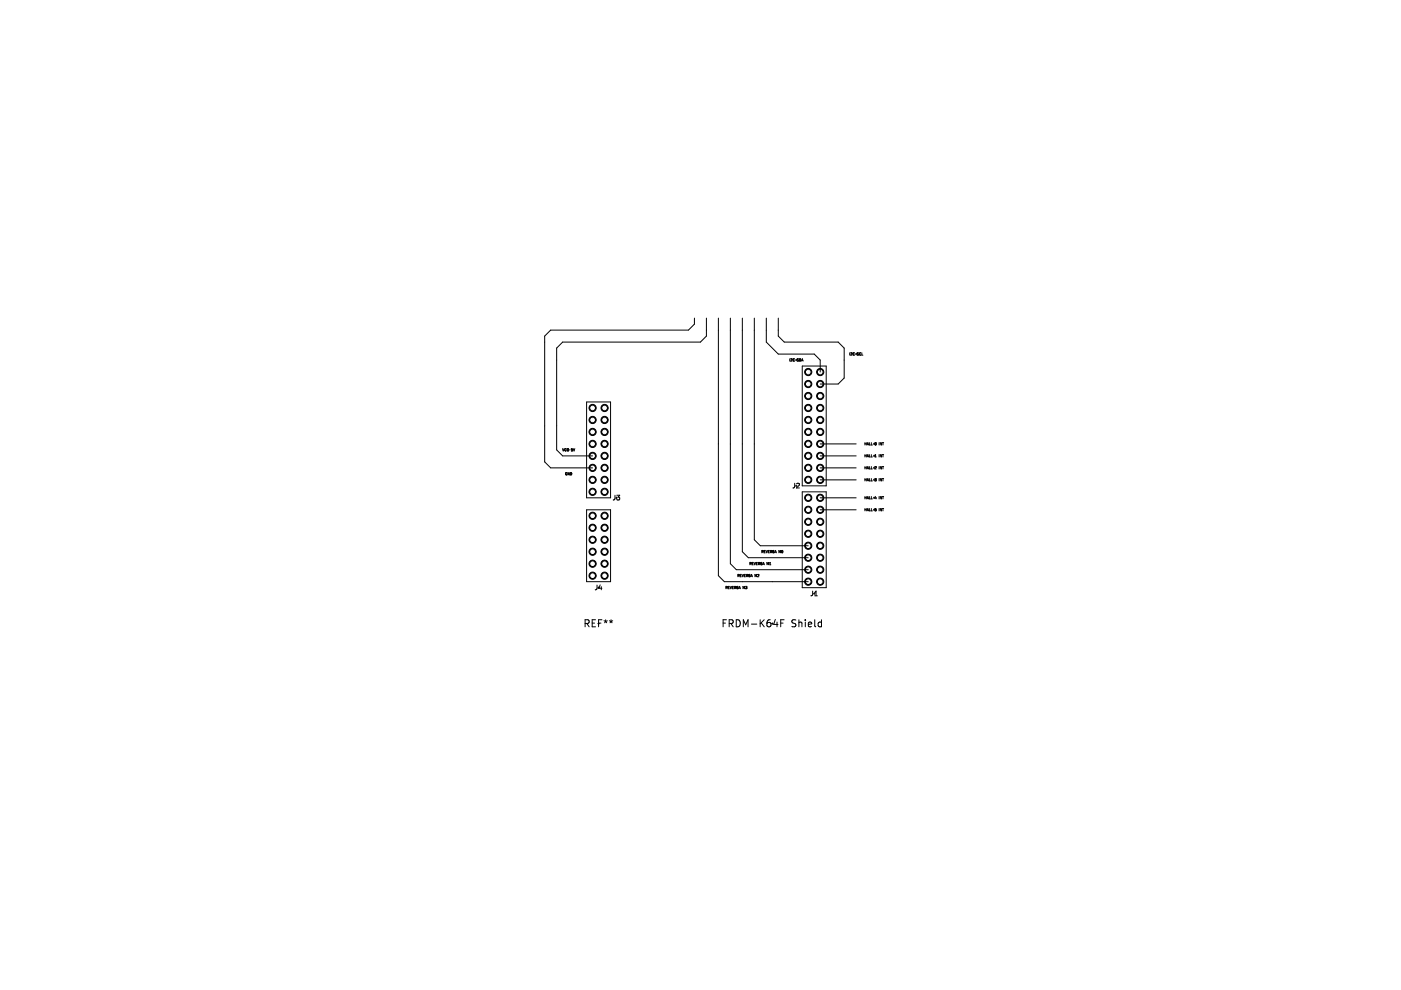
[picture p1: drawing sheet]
<svg xmlns="http://www.w3.org/2000/svg" width="297mm" height="210mm" viewBox="0 0 297 210" stroke-linecap="round" stroke-linejoin="round" font-family="sans-serif">
<g fill="#000" stroke="#000" stroke-width=".21">
<circle cx="171.4" cy="78.9" r=".76"/>
<circle cx="173.9" cy="78.9" r=".76"/>
<circle cx="125.6" cy="91.6" r=".76"/>
<circle cx="125.6" cy="86.5" r=".76"/>
<circle cx="125.6" cy="94.1" r=".76"/>
<circle cx="125.6" cy="99.2" r=".76"/>
<circle cx="125.6" cy="89" r=".76"/>
<circle cx="125.6" cy="96.7" r=".76"/>
<circle cx="128.2" cy="96.7" r=".76"/>
<circle cx="128.2" cy="89" r=".76"/>
<circle cx="128.2" cy="99.2" r=".76"/>
<circle cx="128.2" cy="86.5" r=".76"/>
<circle cx="128.2" cy="94.1" r=".76"/>
<circle cx="128.2" cy="91.6" r=".76"/>
<circle cx="171.4" cy="89" r=".76"/>
<circle cx="171.4" cy="96.7" r=".76"/>
<circle cx="171.4" cy="94.1" r=".76"/>
<circle cx="171.4" cy="86.5" r=".76"/>
<circle cx="171.4" cy="84" r=".76"/>
<circle cx="171.4" cy="99.2" r=".76"/>
<circle cx="171.4" cy="91.6" r=".76"/>
<circle cx="171.4" cy="81.4" r=".76"/>
<circle cx="173.9" cy="99.2" r=".76"/>
<circle cx="173.9" cy="96.7" r=".76"/>
<circle cx="173.9" cy="89" r=".76"/>
<circle cx="173.9" cy="91.6" r=".76"/>
<circle cx="173.9" cy="81.4" r=".76"/>
<circle cx="173.9" cy="84" r=".76"/>
<circle cx="173.9" cy="94.1" r=".76"/>
<circle cx="173.9" cy="86.5" r=".76"/>
<circle cx="125.6" cy="111.9" r=".76"/>
<circle cx="125.6" cy="119.5" r=".76"/>
<circle cx="125.6" cy="109.4" r=".76"/>
<circle cx="125.6" cy="117" r=".76"/>
<circle cx="125.6" cy="101.7" r=".76"/>
<circle cx="125.6" cy="114.4" r=".76"/>
<circle cx="125.6" cy="104.3" r=".76"/>
<circle cx="128.2" cy="109.4" r=".76"/>
<circle cx="128.2" cy="114.4" r=".76"/>
<circle cx="128.2" cy="111.9" r=".76"/>
<circle cx="128.2" cy="119.5" r=".76"/>
<circle cx="128.2" cy="101.7" r=".76"/>
<circle cx="128.2" cy="104.3" r=".76"/>
<circle cx="128.2" cy="117" r=".76"/>
<circle cx="171.4" cy="101.7" r=".76"/>
<circle cx="171.4" cy="110.6" r=".76"/>
<circle cx="171.4" cy="115.7" r=".76"/>
<circle cx="171.4" cy="113.2" r=".76"/>
<circle cx="171.4" cy="105.6" r=".76"/>
<circle cx="171.4" cy="118.3" r=".76"/>
<circle cx="171.4" cy="108.1" r=".76"/>
<circle cx="173.9" cy="113.2" r=".76"/>
<circle cx="173.9" cy="108.1" r=".76"/>
<circle cx="173.9" cy="115.7" r=".76"/>
<circle cx="173.9" cy="105.6" r=".76"/>
<circle cx="173.9" cy="118.3" r=".76"/>
<circle cx="173.9" cy="110.6" r=".76"/>
<circle cx="173.9" cy="101.7" r=".76"/>
<circle cx="125.6" cy="122.1" r=".76"/>
<circle cx="128.2" cy="122.1" r=".76"/>
<circle cx="171.4" cy="120.8" r=".76"/>
<circle cx="171.4" cy="123.3" r=".76"/>
<circle cx="173.9" cy="120.8" r=".76"/>
<circle cx="173.9" cy="123.3" r=".76"/>
</g>
<g fill="#fff" stroke="#fff" stroke-width=".21">
<circle cx="128.2" cy="109.4" r=".38"/>
<circle cx="125.6" cy="109.4" r=".38"/>
<circle cx="128.2" cy="111.9" r=".38"/>
<circle cx="125.6" cy="111.9" r=".38"/>
<circle cx="128.2" cy="114.4" r=".38"/>
<circle cx="125.6" cy="114.4" r=".38"/>
<circle cx="128.2" cy="117" r=".38"/>
<circle cx="125.6" cy="117" r=".38"/>
<circle cx="128.2" cy="119.5" r=".38"/>
<circle cx="125.6" cy="119.5" r=".38"/>
<circle cx="128.2" cy="122.1" r=".38"/>
<circle cx="125.6" cy="122.1" r=".38"/>
<circle cx="125.6" cy="86.5" r=".38"/>
<circle cx="128.2" cy="86.5" r=".38"/>
<circle cx="125.6" cy="89" r=".38"/>
<circle cx="128.2" cy="89" r=".38"/>
<circle cx="125.6" cy="91.6" r=".38"/>
<circle cx="128.2" cy="91.6" r=".38"/>
<circle cx="125.6" cy="94.1" r=".38"/>
<circle cx="128.2" cy="94.1" r=".38"/>
<circle cx="125.6" cy="96.7" r=".38"/>
<circle cx="128.2" cy="96.7" r=".38"/>
<circle cx="125.6" cy="99.2" r=".38"/>
<circle cx="128.2" cy="99.2" r=".38"/>
<circle cx="125.6" cy="101.7" r=".38"/>
<circle cx="128.2" cy="101.7" r=".38"/>
<circle cx="125.6" cy="104.3" r=".38"/>
<circle cx="128.2" cy="104.3" r=".38"/>
<circle cx="171.4" cy="101.7" r=".38"/>
<circle cx="173.9" cy="101.7" r=".38"/>
<circle cx="171.4" cy="99.2" r=".38"/>
<circle cx="173.9" cy="99.2" r=".38"/>
<circle cx="171.4" cy="96.7" r=".38"/>
<circle cx="173.9" cy="96.7" r=".38"/>
<circle cx="171.4" cy="94.1" r=".38"/>
<circle cx="173.9" cy="94.1" r=".38"/>
<circle cx="171.4" cy="91.6" r=".38"/>
<circle cx="173.9" cy="91.6" r=".38"/>
<circle cx="171.4" cy="89" r=".38"/>
<circle cx="173.9" cy="89" r=".38"/>
<circle cx="171.4" cy="86.5" r=".38"/>
<circle cx="173.9" cy="86.5" r=".38"/>
<circle cx="171.4" cy="84" r=".38"/>
<circle cx="173.9" cy="84" r=".38"/>
<circle cx="171.4" cy="81.4" r=".38"/>
<circle cx="173.9" cy="81.4" r=".38"/>
<circle cx="171.4" cy="78.9" r=".38"/>
<circle cx="173.9" cy="78.9" r=".38"/>
<circle cx="171.4" cy="123.3" r=".38"/>
<circle cx="173.9" cy="123.3" r=".38"/>
<circle cx="171.4" cy="120.8" r=".38"/>
<circle cx="173.9" cy="120.8" r=".38"/>
<circle cx="171.4" cy="118.3" r=".38"/>
<circle cx="173.9" cy="118.3" r=".38"/>
<circle cx="171.4" cy="115.7" r=".38"/>
<circle cx="173.9" cy="115.7" r=".38"/>
<circle cx="171.4" cy="113.2" r=".38"/>
<circle cx="173.9" cy="113.2" r=".38"/>
<circle cx="171.4" cy="110.6" r=".38"/>
<circle cx="173.9" cy="110.6" r=".38"/>
<circle cx="171.4" cy="108.1" r=".38"/>
<circle cx="173.9" cy="108.1" r=".38"/>
<circle cx="171.4" cy="105.6" r=".38"/>
<circle cx="173.9" cy="105.6" r=".38"/>
</g>
<g fill="none" stroke="#000" stroke-width=".21">
<path d="M147.2 67.5v1.2l-1.2 1.3h-29.2l-1.3 1.3v26.6l1.3 1.3h8.8M149.8 67.5v3.8l-1.3 1.2h-29.2l-1.3 1.3v21.6l1.3 1.3h6.3M152.3 67.5v54.6l1.3 1.2h17.8M154.9 67.5v52l1.2 1.3h15.3M157.4 67.5v49.5l1.3 1.3h12.7M159.9 67.5v46.9l1.3 1.3h10.2M162.5 67.5v5l2.5 2.6h7.6l1.3 1.2v2.6M165 67.5v3.8l1.3 1.2h11.4l1.3 1.3v6.4l-1.3 1.2h-3.8M167.4 76.1v.5M167.7 76.1h.1M167.7 76.1l.2 .1-.3 .4h.3M168.4 76.1a.23 .23 0 0 0-.3 .2 .23 .23 0 0 0 .3 .2"/>
<path d="M168.7 76.3h.3M168.8 76.2v.3M169.3 76.1h-.3l.3 .4h-.3M169.5 76.1a.25 .25 0 0 1 .3 .2 .25 .25 0 0 1-.3 .3zM169.9 76.6l.2-.5 .2 .5M170 76.4h.2M170.1 77.6h5.1v25.4h-5.1zM180.2 74.8v.5M180.4 74.8h.1M180.4 74.8l.3 .1-.4 .4h.4M181.2 74.8h-.1a.23 .23 0 0 0-.3 .3 .23 .23 0 0 0 .4 .1M181.4 75.1h.3"/>
<path d="M181.5 74.9v.3M181.7 75.3h.3M181.7 75h.1M181.7 74.8v.2M181.8 74.8h.2M181.8 75l.2 .1M181.8 74.8h-.1M182 75.1h.1M182 75.2v.1M182 75.1v.1M182.4 74.8h.1M182.4 75.3h.1"/>
<path d="M182.4 74.8l-.2 .2 .2 .3M182.5 75.3h-.1M182.5 74.8h.1M182.5 75.2v.1M182.7 74.8v.5h.3M119.3 95.1l.1 .5 .2-.5M120 95.2v-.1a.23 .23 0 0 0-.3 .3 .23 .23 0 0 0 .3 .2M120.4 95.4h.3M120.5 95.1a.23 .23 0 0 0-.3 .3 .23 .23 0 0 0 .3 .2M120.5 95.1v.1M120.5 95.6h.1M120.6 95.2v.4"/>
<path d="M121.1 95.6h.1M121.1 95.3l.3 .1-.1 .2h-.2M121.1 95.3v.1M121.4 95.1h-.3v.3M121.5 95.1l.2 .5 .2-.5M124.4 85.2h5.1v20.4h-5.1zM173.9 99.2h7.6M173.9 96.7h7.6M173.9 94.1h7.6M183.4 93.8v.5M183.4 96.4v.5M183.4 98.9v.5"/>
<path d="M183.4 94.1h.3M183.4 96.6h.3M183.4 99.2h.3M183.7 93.8v.5M183.7 96.4v.5M183.7 98.9v.5M183.8 94.3l.2-.5 .2 .5M183.8 96.9l.2-.5 .2 .5M183.8 99.4l.2-.5 .2 .5M183.9 94.2h.2M183.9 96.7h.2M183.9 99.3h.2"/>
<path d="M184.3 93.8v.5h.3M184.3 96.4v.5h.3M184.3 98.9v.5h.3M184.7 93.8v.5h.3M184.7 96.4v.5h.3M184.7 98.9v.5h.3M185.2 99.2h.3M185.2 96.7h.3M185.2 94.1h.3M185.3 94v.3M185.3 96.5v.3M185.3 99v.4"/>
<path d="M185.5 96.9h.3M185.5 96.5l.1-.1v.5M185.5 99l.3 .1-.3 .3h.3M185.5 99h.1M185.5 93.9v.3M185.6 93.9h.1M185.6 93.9h-.1M185.7 93.9h.1M185.7 93.9v.4h-.1l-.1-.1M186.4 93.8v.5M186.4 96.4v.5M186.4 98.9v.5"/>
<path d="M186.9 93.8v.5l-.3-.5v.5M186.9 96.4v.5l-.3-.5v.5M186.9 98.9v.5l-.3-.5v.5M187.1 93.8h.3M187.1 96.4h.3M187.1 98.9h.3M187.2 93.8v.5M187.2 96.4v.5M187.2 98.9v.5M120.2 100.2a.23 .23 0 0 0-.3 .3 .23 .23 0 0 0 .3 .1l-.1-.1M120.4 100.5h.3M120.6 100.3v.3"/>
<path d="M120.7 100.2v.5l-.3-.5v.5M120.9 100.2a.25 .25 0 0 1 .3 .2 .25 .25 0 0 1-.3 .3zM124.4 108.1h5.1v15.2h-5.1zM130.4 105l-.1 .9-.3 .1M130.6 105.6h.3M130.7 105.4v.3M130.8 105h.6l-.3 .4 .2 .1v.4h-.5M159.1 119.5l.2 .2M159.2 119.5h-.2M159.2 119.5h.1M159.2 119.5v-.2l-.2-.1v.5M159.5 119.5h.2"/>
<path d="M159.7 119.2h-.2v.5h.2M159.9 119.2l.1 .5 .2-.5M160.4 119.5h.1M160.6 119.2h-.2v.5h.2M160.8 119.5h.6M160.9 119.5l.2 .2M161.1 119.5h-.1M161.1 119.5h.1M161.1 119.5v-.2l-.3-.1v.5M161.2 119.4v.3M161.3 119.4l.3 .2M161.3 119.3v.1"/>
<path d="M161.6 119.6h.1M161.6 119.6l-.3 .1M161.6 119.3h-.3M161.6 117l.2 .2M161.7 119.7l.2-.5 .2 .5M161.8 116.9l-.3 .1M161.8 119.6h.2M161.8 116.9h.1M161.8 116.9v-.2h-.3v.5M162 116.9h.2M162.3 116.7h-.3v.5h.3M162.4 116.7l.2 .5 .1-.5"/>
<path d="M162.6 119.7v-.5l.2 .4 .1-.4v.5M162.9 116.9h.2M163.1 116.7h-.2v.5h.2M163.2 119.7h.2M163.2 119.4l.1-.2v.5M163.4 117h.5M163.5 117l.1 .2M163.6 116.7h-.2v.5M163.6 116.7h.1M163.6 116.7v.3M163.7 116.8v.4M163.8 117.2h.2"/>
<path d="M163.8 116.9h.1M163.9 116.9l.1 .1M164 117h.1M164.1 117.2h-.1M164.1 117v.1M164.1 117.1v.1M164.1 116.7l-.3 .2M164.1 117.1h.1M164.3 117.2l.1-.5 .2 .5M164.3 117.1h.3M165.1 117.2v-.5l.2 .4 .2-.4v.5M165.7 116.8h.3l-.1 .4-.2-.1z"/>
<path d="M168.5 102.5l-.1 .8-.3 .2M168.7 103h.3M168.8 102.8v.4M168.9 102.6l.4-.1 .2 .2-.6 .8h.6M170.1 104.3h5.1v20.3h-5.1zM173.9 108.1h7.6M173.9 105.6h7.6M173.9 101.7h7.6M183.4 108.1h.3M183.4 101.5v.5M183.4 105.3v.5M183.4 107.8v.5"/>
<path d="M183.4 105.5h.3M183.4 101.7h.3M183.7 101.5v.5M183.7 105.3v.5M183.7 107.8v.5M183.8 108.3l.2-.5 .2 .5M183.8 105.8l.2-.5 .2 .5M183.8 102l.2-.5 .2 .5M183.9 108.2h.2M183.9 105.6h.2M183.9 101.8h.2M184.3 107.8v.5h.3"/>
<path d="M184.3 101.5v.5h.3M184.3 105.3v.5h.3M184.7 107.8v.5h.3M184.7 101.5v.5h.3M184.7 105.3v.5h.3M185.2 108.1h.3M185.2 105.6h.3M185.2 101.7h.3M185.3 101.6v.3M185.3 105.4v.3M185.3 107.9v.4M185.5 101.5h.3l-.2 .2 .2 .2h-.3"/>
<path d="M185.5 108.1h.3M185.5 108.3h.1M185.6 105.3l-.1 .3h.3M185.7 105.4v.4M185.8 107.8h-.3v.3M185.8 108.1h.1M185.8 108.1l-.1 .2h-.2M186.4 101.5v.5M186.4 105.3v.5M186.4 107.8v.5M186.9 101.5v.5l-.3-.5v.5M186.9 105.3v.5l-.3-.5v.5"/>
<path d="M186.9 107.8v.5l-.3-.5v.5M187.1 107.8h.3M187.1 105.3h.3M187.1 101.5h.3M187.2 101.5v.5M187.2 105.3v.5M187.2 107.8v.5M124.1 132.2l.7-.1 .1-.2-.1-.4-.7-.1v1.5M124.4 132.2l.5 .7M125.6 132.1h.5M126.3 131.4h-.7v1.5h.7M126.6 124.1l-.1 .8-.3 .2"/>
<path d="M126.7 132.2h.4M126.7 124.6h.4M126.9 124.4v.4M126.9 132.1h.5M127.2 124l-.2 .7h.6M127.5 124.4v.7M127.6 131.4h-.7v1.5M128.1 131.6l.3 .2M128.4 131.4v.4M128.4 131.8l-.2 .2M128.4 131.8l.2 .2M128.8 131.6l-.4 .2"/>
<path d="M129.2 131.6l.4 .2M129.6 131.4v.4M129.6 131.8l-.3 .2M129.6 131.8l.2 .2M129.9 131.6l-.3 .2M153.3 132.1h.5M153.9 124.6h.2l.1-.2-.3-.1v.5M154 124.6l.2 .2M154 131.4h-.7v1.5M154.4 124.6h.2M154.6 132.2l.7-.1 .2-.2-.1-.4-.8-.1v1.5M154.6 124.3h-.2v.5h.2"/>
<path d="M154.8 124.3l.2 .5 .1-.5M155 132.2l.5 .7M155.3 124.6h.2M155.5 124.3h-.2v.5h.2M155.7 124.6h.6M155.9 124.6l.1 .2M156 124.4l-.3-.1v.5M156 124.4h.1M156 124.6h-.1M156 124.4v.1M156 124.5v.1M156.1 131.4a.76 .76 0 0 1 .9 .7 .76 .76 0 0 1-.9 .8z"/>
<path d="M156.1 124.4v.4M156.2 124.4l.3 .2M156.3 124.4h.2M156.3 124.4h-.1M156.5 124.6h.1M156.5 124.6v.2h-.3M156.6 122l.1 .3M156.6 124.8l.2-.5 .2 .5M156.7 124.7h.2M156.7 121.8h-.3v.5M156.7 121.8v.1M156.7 121.9l-.3 .1"/>
<path d="M156.9 122h.2M157.2 121.8h-.3v.5h.3M157.3 121.8l.2 .5 .2-.5M157.5 124.8v-.5l.2 .4 .2-.4v.5M157.6 132.9v-1.5l.5 1.1 .5-1.1v1.5M157.8 122h.2M158 124.3h.4l-.2 .2h.1M158.1 121.8h-.3v.5h.3M158.3 122l.5 .1M158.3 124.5v.1M158.3 124.6v.2h-.3M158.4 122l.2 .3"/>
<path d="M158.5 122h.1M158.5 122v-.2h-.2v.5M158.7 121.9v.3M159 121.8h-.2l.2 .4-.2 .1M159.2 122.3l.2-.5 .1 .5M159.2 122.1h.3M159.3 132.3h1.2M160.1 122.3v-.5l.1 .3 .2-.3v.5M160.6 121.8l.3 .1-.3 .4h.3M161.2 131.4v1.5M161.4 132l.6 .9M162 131.4l-.8 .9"/>
<path d="M163.3 131.4l-.4 .1a1.01 1.01 0 0 0 0 1.4l.5-.1 .1-.5-.3-.3h-.3l-.3 .3M163.6 132.2h.3M163.7 132.1v.3M164.4 131.3l-.4 1.1h1M164.7 131.9v1M165.5 132.1h.5M166.2 131.4h-.7v1.5M168.7 131.5l-.5-.1-.2 .1v.5l.6 .3 .1 .3-.2 .3-.6-.1M169.4 132l.2-.1 .4 .1v.9M169.4 131.4v1.5M170.7 131.4v.1M170.7 131.9v1"/>
<path d="M171.4 132.4l.7-.1-.1-.3-.4-.1-.2 .2 .1 .7h.5M172.3 125.3v.9l-.4 .1M172.5 125.9h.3M172.6 125.7v.3M172.7 125.6l.3-.3v1M172.7 126.3h.6M172.7 131.4v1.3l.3 .2M174.2 132l-.5-.1-.2 .3 .1 .6h.6M174.2 131.4v1.5"/>
</g>
</svg>
